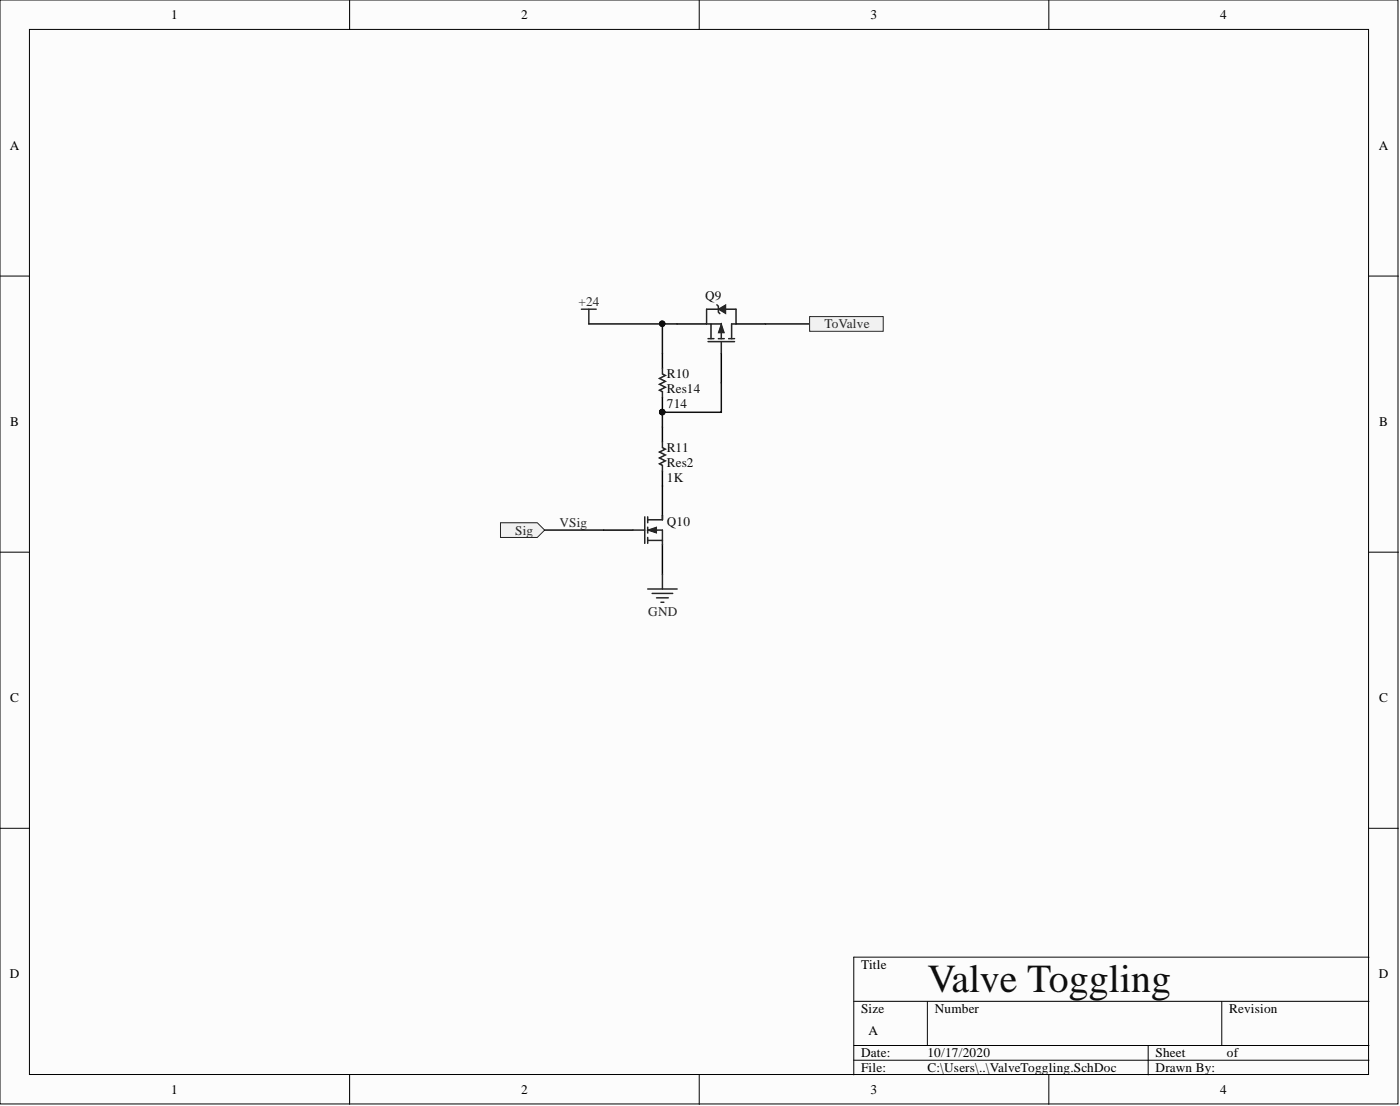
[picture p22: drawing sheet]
<svg xmlns="http://www.w3.org/2000/svg" width="241mm" height="190mm" viewBox="0 0 241 190" stroke-linecap="round" stroke-linejoin="round" font-family="sans-serif">
<defs><g id="words">
<text font-size="6.8" fill="#0e0e0e" x="159.8" y="170.9">Valve Toggling</text>
<g font-size="2.3">
<text x="29.5" y="3.3">1</text>
<text x="89.8" y="3.3">2</text>
<text x="150" y="3.3">3</text>
<text x="210.3" y="3.3">4</text>
<text x="1.7" y="25.8">A</text>
<text x="237.6" y="25.8">A</text>
<text x="1.8" y="73.4">B</text>
<text x="237.7" y="73.4">B</text>
<text x="1.8" y="120.9">C</text>
<text x="237.7" y="120.9">C</text>
<text x="148.4" y="166.9">Title</text>
<text x="1.7" y="168.5">D</text>
<text x="237.6" y="168.5">D</text>
<text x="148.4" y="174.5">Size</text>
<text x="149.7" y="178.3">A</text>
<text x="161.1" y="174.5">Number</text>
<text x="211.9" y="174.5">Revision</text>
<text x="148.4" y="182.1">Date:</text>
<text x="148.4" y="184.6">File:</text>
<text x="159.8" y="182.1">10/17/2020</text>
<text x="159.8" y="184.6">C:\Users\..\ValveToggling.SchDoc</text>
<text x="199.2" y="182.1">Sheet</text>
<text x="199.2" y="184.6">Drawn By:</text>
<text x="211.5" y="182.1">of</text>
<text x="29.5" y="188.4">1</text>
<text x="89.8" y="188.4">2</text>
<text x="150" y="188.4">3</text>
<text x="210.3" y="188.4">4</text>
</g>
<g font-size="2.3" fill="#262626">
<text x="99.7" y="52.8">+24</text>
<text x="142.1" y="56.6">ToValve</text>
<text x="88.8" y="92.1">Sig</text>
<text x="96.4" y="90.8">VSig</text>
<text x="111.7" y="106">GND</text>
</g>
<g font-size="2.3" fill="#0e0e0e">
<text x="121.5" y="51.7">Q9</text>
<text x="114.9" y="65.2">R10</text>
<text x="114.9" y="70.3">714</text>
<text x="114.9" y="67.7">Res14</text>
<text x="114.9" y="77.9">R11</text>
<text x="114.9" y="82.9">1K</text>
<text x="114.9" y="80.4">Res2</text>
<text x="114.9" y="90.5">Q10</text>
</g>
</g></defs>
<g fill="#fcfcfc" stroke="#000" stroke-width=".17">
<path d="M0 0h241v190.1h-241z"/>
<path d="M5.1 5.1h230.8v180h-230.8z"/>
</g>
<g fill="none" stroke="#000" stroke-width=".17">
<path d="M60.3 0v5.1M120.5 0v5.1M180.8 0v5.1M0 47.6h5.1M236 47.6h5M0 95.1h5.1M236 95.1h5M0 142.7h5.1M236 142.7h5M147.2 172.5h88.8M159.8 172.5v7.6M210.6 172.5v7.6"/>
<path d="M236 164.9h-88.8v20.3M60.3 185.2v5M120.5 185.2v5M147.2 180.1h88.8M147.2 182.6h88.8M180.8 185.2v5M197.9 180.1v5.1"/>
</g>
<path d="M100.2 53.3h2.6M101.5 53.3v2.5" fill="none" stroke="#262626" stroke-width=".25"/>
<path d="M86.3 90h6.3l1.3 1.3-1.3 1.3h-6.3z" fill-rule="evenodd" fill="#f0f0f0" stroke="#262626" stroke-width=".17"/>
<path d="M121.8 53.3h2M121.8 55.8h2.5v2.5M122 58.8h4.6M122 58.3h1.1M122.5 55.8v2.5M123.8 58.3h1M124.3 58.8v2.1M125.1 53.3h1.8v2.5M125.6 58.3h1M126.1 55.8v2.5" fill="none" stroke="#1c1c1c" stroke-width=".25"/>
<path d="M116.7 55.8h5.1M126.9 55.8h5M124.3 60.9v5" fill="none" stroke="#000" stroke-width=".25"/>
<path d="M124.3 55.8l.5 1.5h-1z" fill="#1c1c1c"/>
<path d="M124.3 55.8l.5 1.5h-1z" fill="none" stroke="#1c1c1c" stroke-width=".17"/>
<path d="M121.8 53.3v2.5M126.1 55.8h.8" fill="none" stroke="#1c1c1c" stroke-width=".25"/>
<path d="M123.8 53.3l1.3-.8v1.5z" fill="#1c1c1c"/>
<path d="M123.8 53.3l1.3-.8v1.5z" fill="none" stroke="#1c1c1c" stroke-width=".17"/>
<path d="M123.6 52.5l.2 .3v1l.3 .2M114.2 63.4v1l.5 .3-1 .5 1 .5-1 .5 1 .5-1 .5 .5 .3v1M109.1 91.3h2M111.1 89v4.6M111.6 89.5h2.6M111.6 91.3h2.6v2.5M111.6 93.1h2.6M111.6 89v1M111.6 90.8v1M111.6 92.6v1" fill="none" stroke="#1c1c1c" stroke-width=".25"/>
<path d="M114.2 60.9v2.5M114.2 68.5v2.5M104 91.3h5.1M114.2 83.7v5.1M114.2 93.8v5.1" fill="none" stroke="#000" stroke-width=".25"/>
<circle cx="114.1" cy="71" r=".47" fill="#0e0e0e" stroke="#0e0e0e" stroke-width=".17"/>
<path d="M111.6 91.3l1.6-.5v1z" fill="#1c1c1c"/>
<path d="M111.6 91.3l1.6-.5v1z" fill="none" stroke="#1c1c1c" stroke-width=".17"/>
<path d="M114.2 76.1v1l.5 .3-1 .5 1 .5-1 .5 1 .5-1 .5 .5 .2v1.1M114.2 88.8v.7" fill="none" stroke="#1c1c1c" stroke-width=".25"/>
<path d="M114.2 73.6v2.5M114.2 81.2v2.5" fill="none" stroke="#000" stroke-width=".25"/>
<path d="M114.2 98.9v2.6M111.6 101.5h5.1M112.4 102.2h3.5M113.2 103h2M113.9 103.7h.5" fill="none" stroke="#262626" stroke-width=".25"/>
<path d="M101.5 55.8h12.7M116.7 55.8h-2.5v5.1M131.9 55.8h7.6M124.3 65.9v5.1h-10.1v2.6M93.9 91.3h10.1" fill="none" stroke="#0e0e0e" stroke-width=".25"/>
<g fill="#0e0e0e" stroke="#0e0e0e" stroke-width=".17">
<circle cx="114.1" cy="55.8" r=".47"/>
<circle cx="114.1" cy="71" r=".47"/>
</g>
<path d="M139.5 54.5h12.7v2.6h-12.7z" fill-rule="evenodd" fill="#f0f0f0" stroke="#262626" stroke-width=".17"/>
<use href="#words"/>
</svg>
